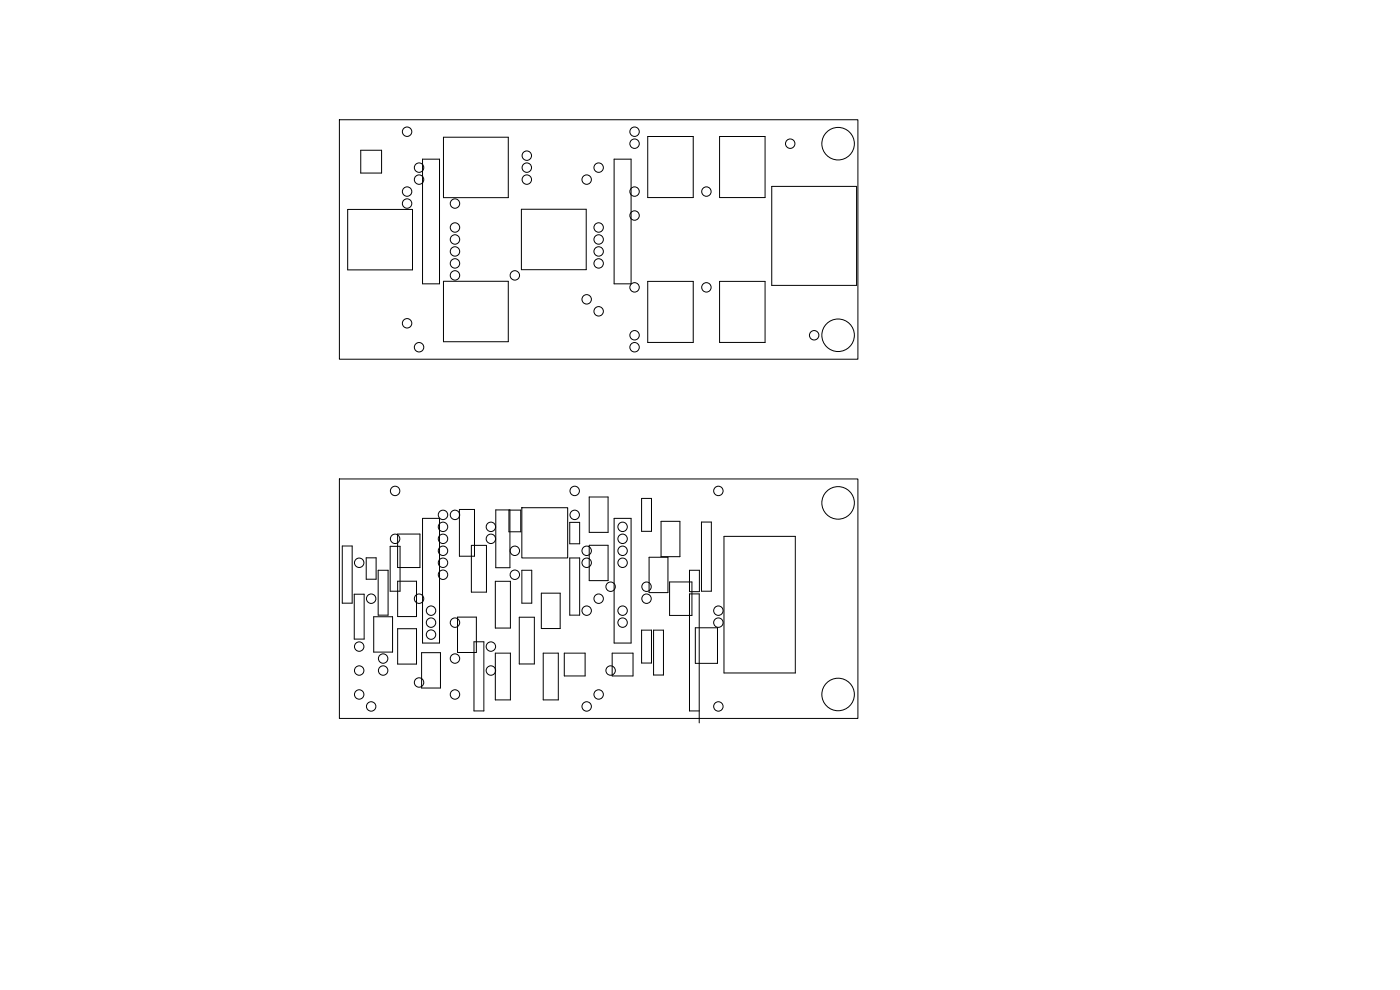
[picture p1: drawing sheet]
<svg xmlns="http://www.w3.org/2000/svg" width="297mm" height="210mm" viewBox="0 0 297 210" stroke-linecap="round" stroke-linejoin="round" font-family="sans-serif">
<g fill="none" stroke="#000" stroke-width=".21">
<path d="M72 25.4h110v50.8h-110zM76.5 31.9h4.4v4.8h-4.4zM89.6 33.8h3.6v26.4h-3.6zM94.1 29.1h13.7v12.8h-13.7zM130.3 33.8h3.6v26.4h-3.6zM137.4 29h9.7v12.9h-9.7zM152.7 29h9.6v12.9h-9.6zM163.7 39.5h18v21h-18zM73.8 44.4h13.7v12.9h-13.7zM94.1 59.7h13.7v12.8h-13.7zM110.6 44.4h13.8v12.8h-13.8zM137.4 59.7h9.7v12.9h-9.7z"/>
<path d="M152.7 59.7h9.6v12.9h-9.6zM72 101.6h110v50.8h-110zM72.6 115.8h2.1v12.2h-2.1zM77.7 118.3h2.1v4.6h-2.1zM82.8 115.9h2.1v9.5h-2.1zM84.3 113.3h4.8v7.1h-4.8zM89.6 110h3.6v26.4h-3.6zM97.5 108.1h3.2v9.9h-3.2zM100 115.7h3.2v9.9h-3.2zM108.2 108.2v12.2h-3v-12.2h5.3v4.6h-2.5v-4.6M110.7 107.7h9.7v10.7h-9.7zM120.9 110.8h2.1v4.6h-2.1z"/>
<path d="M120.9 118.4h2.1v12.1h-2.1zM125 105.4h4v7.5h-4zM125 115.7h4v7.5h-4zM130.3 110h3.6v26.4h-3.6zM136.1 105.7h2.1v7h-2.1zM137.7 118.2h4v7.5h-4zM140.2 110.6h4v7.5h-4zM148.8 110.7h2.1v14.7h-2.1zM153.6 113.8h15.1v29h-15.1zM75.1 126.1h2.2v9.5h-2.2zM79.3 130.8h4v7.5h-4zM80.2 121h2.1v9.5h-2.1z"/>
<path d="M84.4 133.4h4v7.5h-4zM84.4 123.3h4v7.5h-4zM89.4 138.5h4v7.5h-4zM97.1 130.9h4v7.5h-4zM100.5 136.1h2.2v14.7h-2.2zM105.1 138.6h3.2v9.9h-3.2zM105.1 123.3h3.2v9.9h-3.2zM110.2 130.9h3.2v10h-3.2zM110.7 121h2.1v7h-2.1zM114.8 125.8h4v7.5h-4zM115.2 138.6h3.2v9.9h-3.2zM119.7 138.6h4.4v4.8h-4.4z"/>
<path d="M129.9 138.6h4.4v4.8h-4.4zM136.1 133.7h2.1v7h-2.1zM138.6 133.7h2.1v9.5h-2.1zM142 123.5h4.8v7.1h-4.8zM146.3 121h2.1v4.5h-2.1zM147.5 133.2h4.7v7.5h-4.7zM148.3 126v27.4M148.4 126h-2.1v24.8h2.1"/>
<circle cx="86.4" cy="27.9" r="1"/>
<circle cx="88.9" cy="35.6" r="1"/>
<circle cx="88.9" cy="38.1" r="1"/>
<circle cx="111.8" cy="38.1" r="1"/>
<circle cx="111.8" cy="33" r="1"/>
<circle cx="111.8" cy="35.6" r="1"/>
<circle cx="124.5" cy="38.1" r="1"/>
<circle cx="127" cy="35.6" r="1"/>
<circle cx="134.6" cy="30.5" r="1"/>
<circle cx="134.6" cy="27.9" r="1"/>
<circle cx="167.6" cy="30.5" r="1"/>
<circle cx="177.8" cy="30.5" r="3.5"/>
<circle cx="86.4" cy="43.2" r="1"/>
<circle cx="86.4" cy="40.6" r="1"/>
<circle cx="96.5" cy="58.4" r="1"/>
<circle cx="96.5" cy="48.3" r="1"/>
<circle cx="96.5" cy="50.8" r="1"/>
<circle cx="96.5" cy="53.3" r="1"/>
<circle cx="96.5" cy="55.9" r="1"/>
<circle cx="96.5" cy="43.2" r="1"/>
<circle cx="109.2" cy="58.4" r="1"/>
<circle cx="127" cy="53.3" r="1"/>
<circle cx="127" cy="48.3" r="1"/>
<circle cx="127" cy="50.8" r="1"/>
<circle cx="127" cy="55.9" r="1"/>
<circle cx="134.6" cy="45.7" r="1"/>
<circle cx="134.6" cy="40.6" r="1"/>
<circle cx="149.9" cy="40.6" r="1"/>
<circle cx="86.4" cy="68.6" r="1"/>
<circle cx="88.9" cy="73.7" r="1"/>
<circle cx="124.5" cy="63.5" r="1"/>
<circle cx="127" cy="66" r="1"/>
<circle cx="134.6" cy="71.1" r="1"/>
<circle cx="134.6" cy="61" r="1"/>
<circle cx="134.6" cy="73.7" r="1"/>
<circle cx="149.9" cy="61" r="1"/>
<circle cx="172.7" cy="71.1" r="1"/>
<circle cx="177.8" cy="71.1" r="3.5"/>
<circle cx="76.2" cy="119.4" r="1"/>
<circle cx="83.8" cy="104.1" r="1"/>
<circle cx="83.8" cy="114.3" r="1"/>
<circle cx="94" cy="111.8" r="1"/>
<circle cx="94" cy="119.4" r="1"/>
<circle cx="94" cy="116.8" r="1"/>
<circle cx="94" cy="109.2" r="1"/>
<circle cx="94" cy="114.3" r="1"/>
<circle cx="96.5" cy="109.2" r="1"/>
<circle cx="104.1" cy="111.8" r="1"/>
<circle cx="104.1" cy="114.3" r="1"/>
<circle cx="109.2" cy="116.8" r="1"/>
<circle cx="121.9" cy="109.2" r="1"/>
<circle cx="121.9" cy="104.1" r="1"/>
<circle cx="124.5" cy="116.8" r="1"/>
<circle cx="124.5" cy="119.4" r="1"/>
<circle cx="132.1" cy="116.8" r="1"/>
<circle cx="132.1" cy="119.4" r="1"/>
<circle cx="132.1" cy="114.3" r="1"/>
<circle cx="132.1" cy="111.8" r="1"/>
<circle cx="152.4" cy="104.1" r="1"/>
<circle cx="177.8" cy="106.7" r="3.5"/>
<circle cx="76.2" cy="137.2" r="1"/>
<circle cx="78.7" cy="127" r="1"/>
<circle cx="81.3" cy="139.7" r="1"/>
<circle cx="88.9" cy="127" r="1"/>
<circle cx="91.4" cy="134.6" r="1"/>
<circle cx="91.4" cy="129.5" r="1"/>
<circle cx="91.4" cy="132.1" r="1"/>
<circle cx="94" cy="121.9" r="1"/>
<circle cx="96.5" cy="132.1" r="1"/>
<circle cx="96.5" cy="139.7" r="1"/>
<circle cx="104.1" cy="137.2" r="1"/>
<circle cx="109.2" cy="121.9" r="1"/>
<circle cx="124.5" cy="129.5" r="1"/>
<circle cx="127" cy="127" r="1"/>
<circle cx="129.5" cy="124.5" r="1"/>
<circle cx="132.1" cy="132.1" r="1"/>
<circle cx="132.1" cy="129.5" r="1"/>
<circle cx="137.2" cy="124.5" r="1"/>
<circle cx="137.2" cy="127" r="1"/>
<circle cx="152.4" cy="129.5" r="1"/>
<circle cx="152.4" cy="132.1" r="1"/>
<circle cx="76.2" cy="142.2" r="1"/>
<circle cx="76.2" cy="147.3" r="1"/>
<circle cx="78.7" cy="149.9" r="1"/>
<circle cx="81.3" cy="142.2" r="1"/>
<circle cx="88.9" cy="144.8" r="1"/>
<circle cx="96.5" cy="147.3" r="1"/>
<circle cx="104.1" cy="142.2" r="1"/>
<circle cx="124.5" cy="149.9" r="1"/>
<circle cx="127" cy="147.3" r="1"/>
<circle cx="129.5" cy="142.2" r="1"/>
<circle cx="152.4" cy="149.9" r="1"/>
<circle cx="177.8" cy="147.3" r="3.5"/>
</g>
</svg>
